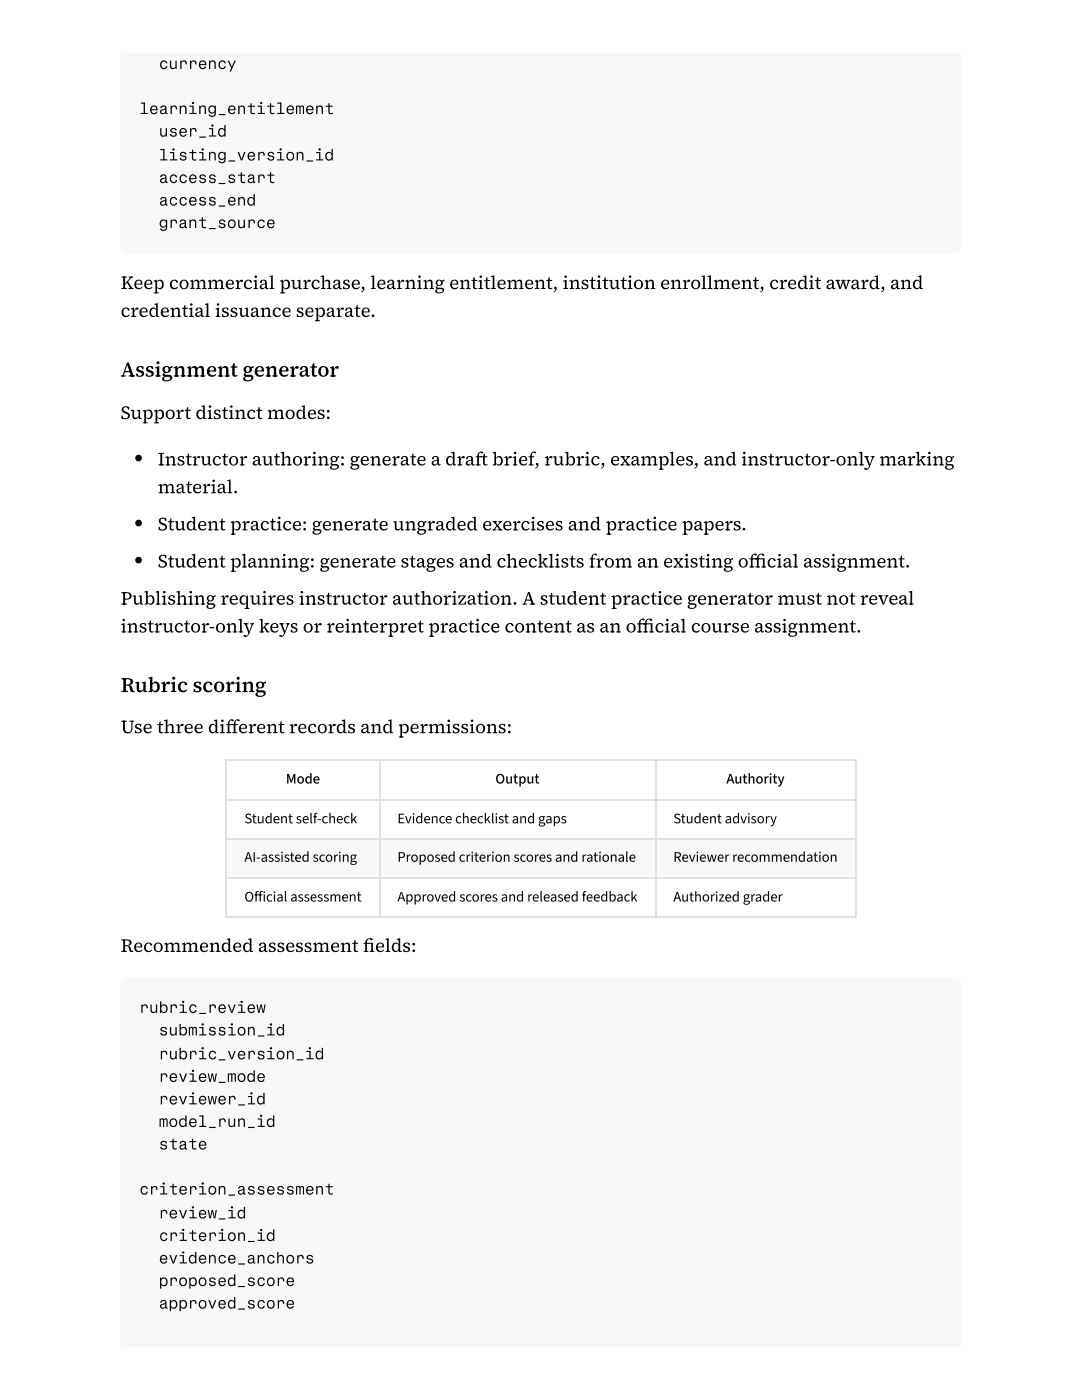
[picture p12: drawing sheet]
<svg xmlns="http://www.w3.org/2000/svg" width="216mm" height="279mm" viewBox="0 0 216 279" stroke-linecap="round" stroke-linejoin="round" font-family="sans-serif">
<defs><g id="words">
<g font-size="4.2">
<text x="24.1" y="75.1">Assignment generator</text>
<text x="24.1" y="138.1">Rubric scoring</text>
</g>
<g font-size="3.7">
<text x="24.1" y="57.7">Keep commercial purchase, learning entitlement, institution enrollment, credit award, and</text>
<text x="24.1" y="63.2">credential issuance separate.</text>
<text x="24.1" y="83.6">Support distinct modes:</text>
<text x="31.5" y="92.9">Instructor authoring: generate a draft brief, rubric, examples, and instructor-only marking</text>
<text x="31.5" y="98.4">material.</text>
<text x="31.5" y="105.8">Student practice: generate ungraded exercises and practice papers.</text>
<text x="31.5" y="113.2">Student planning: generate stages and checklists from an existing offi cial assignment.</text>
<text x="24.1" y="120.7">Publishing requires instructor authorization. A student practice generator must not reveal</text>
<text x="24.1" y="126.2">instructor-only keys or reinterpret practice content as an offi cial course assignment.</text>
<text x="24.1" y="146.3">Use three diff erent records and permissions:</text>
<text x="24.1" y="190">Recommended assessment fi elds:</text>
</g>
<g font-size="3.2">
<text x="31.7" y="13.8">currency</text>
<text x="27.8" y="22.8">learning_entitlement</text>
<text x="31.7" y="27.3">user_id</text>
<text x="31.7" y="32">listing_version_id</text>
<text x="31.7" y="36.5">access_start</text>
<text x="31.7" y="41">access_end</text>
<text x="31.7" y="45.5">grant_source</text>
<text x="27.8" y="202.1">rubric_review</text>
<text x="31.7" y="206.6">submission_id</text>
<text x="31.7" y="211.4">rubric_version_id</text>
<text x="31.7" y="215.9">review_mode</text>
<text x="31.7" y="220.4">reviewer_id</text>
<text x="31.7" y="224.9">model_run_id</text>
<text x="31.7" y="229.4">state</text>
<text x="27.8" y="238.4">criterion_assessment</text>
<text x="31.7" y="243.2">review_id</text>
<text x="31.7" y="247.6">criterion_id</text>
<text x="31.7" y="252.1">evidence_anchors</text>
<text x="31.7" y="256.6">proposed_score</text>
<text x="31.7" y="261.1">approved_score</text>
</g>
<g font-size="2.9">
<text x="57" y="156.4">Mode</text>
<text x="98.8" y="156.4">Output</text>
<text x="144.9" y="156.4">Authority</text>
<text x="48.8" y="164.3">Student self-check</text>
<text x="79.3" y="164.3">Evidence checklist and gaps</text>
<text x="134.4" y="164.3">Student advisory</text>
<text x="48.8" y="172">AI-assisted scoring</text>
<text x="79.3" y="172">Proposed criterion scores and rationale</text>
<text x="134.4" y="172">Reviewer recommendation</text>
<text x="48.8" y="179.9">Off icial assessment</text>
<text x="79.3" y="179.9">Approved scores and released feedback</text>
<text x="134.4" y="179.9">Authorized grader</text>
</g>
</g></defs>
<g fill="#f8f8fa">
<path d="M24.1 10.6h167.7v38.3a1.59 1.59 0 0 1-1.6 1.6h-164.5a1.59 1.59 0 0 1-1.6-1.6z"/>
<path d="M24.1 10.6h167.7v39.9h-167.7z"/>
</g>
<g fill="#fff">
<path d="M45.2 151.9h30.5v7.6h-30.5z"/>
<path d="M75.7 151.9h55v7.6h-55z"/>
<path d="M130.7 151.9h40v7.6h-40z"/>
<path d="M45.2 159.5h30.5v8h-30.5z"/>
<path d="M75.7 159.5h55v8h-55z"/>
<path d="M130.7 159.5h40v8h-40z"/>
</g>
<g fill="#f6f8fa">
<path d="M45.2 167.5h30.5v7.7h-30.5z"/>
<path d="M75.7 167.5h55v7.7h-55z"/>
<path d="M130.7 167.5h40v7.7h-40z"/>
</g>
<g fill="#fff">
<path d="M45.2 175.2h30.5v7.9h-30.5z"/>
<path d="M75.7 175.2h55v7.9h-55z"/>
<path d="M130.7 175.2h40v7.9h-40z"/>
</g>
<path d="M45 151.7h125.9M45 159.7h125.9M45.1 151.6v31.5M75.8 151.6v31.5M130.8 151.6v31.5M170.8 151.6v31.5M45 167.3h125.9M45 175.3h125.9M45 183h125.9" fill="none" stroke="#dfe2e5" stroke-width=".26"/>
<g fill="#f8f8fa">
<path d="M24.5 195.7l.6-.3 .6-.1h164.5a1.59 1.59 0 0 1 1.6 1.5v72h-167.7v-72l.1-.6z"/>
<path d="M24.1 195.3h167.7v73.5h-167.7z"/>
</g>
<g fill="#000">
<circle cx="27.6" cy="91.4" r=".66"/>
<circle cx="27.6" cy="104.4" r=".66"/>
<circle cx="27.6" cy="111.8" r=".66"/>
</g>
<use href="#words"/>
</svg>
